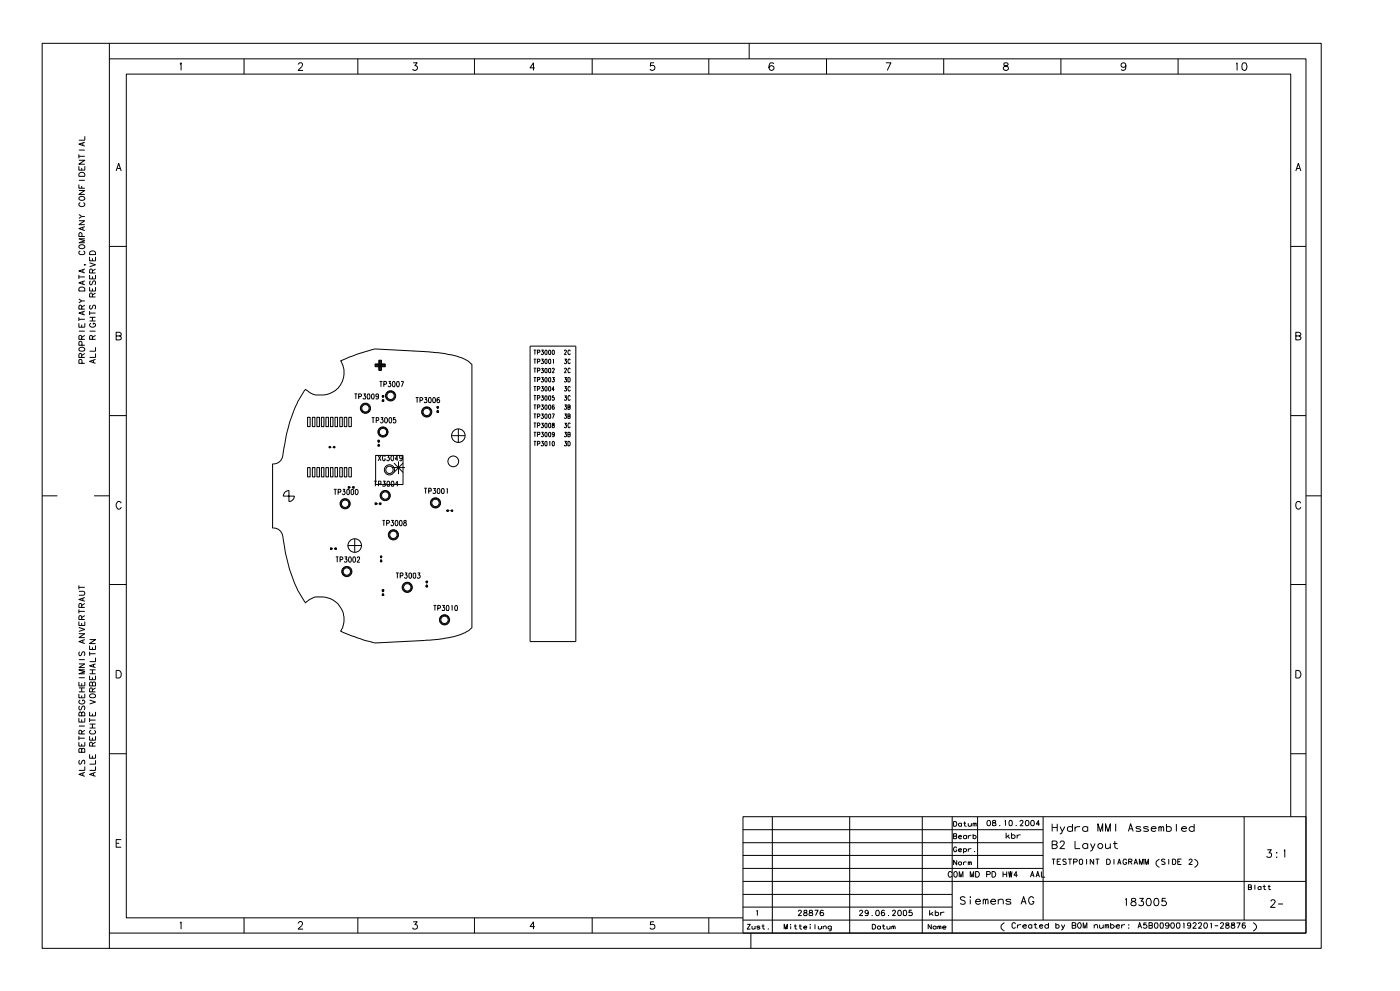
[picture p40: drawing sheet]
<svg xmlns="http://www.w3.org/2000/svg" width="420mm" height="297mm" viewBox="0 0 420 297" stroke-linecap="round" stroke-linejoin="round" font-family="sans-serif">
<g fill="none" stroke="#000" stroke-width=".3">
<path d="M12.6 13h383.6v271.3h-383.6zM32.8 17.6h358.8v262.1h-358.8zM32.8 13v4.6M54 19.2l.3-.4v2.3M73.2 17.6v4.6M89.4 19.3l.5-.5 .6 .1 .2 .3-.2 .8-1.1 1.1h1.5M107.3 17.6v4.6M123.9 18.8h1.2l-.7 .9a.75 .75 0 0 1 .6 1.1 .75 .75 0 0 1-1.3-.1M142.3 17.6v4.6M177.6 17.6v4.6M196.1 18.8h-1l-.1 1a.77 .77 0 0 1 1.2 0 .77 .77 0 0 1-.1 1.2 .77 .77 0 0 1-1.2-.3M212.5 17.6v4.6"/>
<path d="M224.6 13v4.6M232 19.2l-.2-.3a.78 .78 0 0 0-1.1 .3 1.11 1.11 0 0 0-.2 1.2 1.11 1.11 0 0 0 .9 .7 .76 .76 0 0 0 .7-.8 .76 .76 0 0 0-.8-.7 .76 .76 0 0 0-.7 .7M247.8 17.6v4.6M265.6 18.8h1.6l-1.1 2.3M283 17.6v4.6M301.1 18.9v.7l.6 .2a.64 .64 0 0 1 .7 .6 .64 .64 0 0 1-.5 .7l-.9-.2a.56 .56 0 0 1 .2-1l.9-.3 .2-.4a.86 .86 0 0 0-1.2-.3zM318.1 17.6v4.6M337.6 19.6a.72 .72 0 0 1-1 .6 .72 .72 0 0 1-.3-1.2 .72 .72 0 0 1 1.2 .2l.1 .4a1.09 1.09 0 0 1-.7 1.5l-.7-.3M353.3 17.6v4.6M370.7 19.2l.3-.4v2.3M372.7 18.9a.71 .71 0 0 1 1 .3 1.17 1.17 0 0 1-.6 1.9l-.6-.4-.1-.9zM160.4 20.3h-1.5l1.1-1.5v2.3"/>
<path d="M23.7 57.1h1.7l-1.7 1.2h1.7M23.7 55.3v1.1h1.7M23.7 49.8v1.2h1.7v-1.2M23.7 48h1.7l-1.7 1.2h1.7M23.7 46.3v1.1M23.7 54h1.7M23.7 46.8h1.7M23.7 45h1.7M23.7 59.2a.87 .87 0 0 1 1.1-.4 .87 .87 0 0 1 .5 1 .89 .89 0 0 1-1 .3 .89 .89 0 0 1-.6-.9zM23.7 52a.99 .99 0 0 1 1.7 .3v.6h-1.7zM24.5 50.3v.7M24.5 55.7v.7"/>
<path d="M24.8 42.9v.6M25.4 42.6l-1.7 .6 1.7 .6M25.4 40.8v1.2h-1.7M34.8 51.3l.8-2.3 .8 2.3M35.2 50.5h.9M388.6 51.3l.7-2.3 .8 2.3M388.8 50.5h.9M23.7 66.2h1.7l-1.7 1.1h1.7M23.7 64.3l.8 .6M23.7 73.7a.87 .87 0 0 1 1.1-.4 .87 .87 0 0 1 .5 1 .89 .89 0 0 1-1 .3 .89 .89 0 0 1-.6-.9zM24.1 75.2l-.4 .4v.5l.4 .2h.9l.3-.2 .1-.5-.4-.4M24.1 60.7a.61 .61 0 0 0-.4 .7 .61 .61 0 0 0 .6 .5h.5a.61 .61 0 0 0 .6-.5 .61 .61 0 0 0-.4-.7"/>
<path d="M24.5 64.9h.9M24.5 64.9l-.8 .6M24.6 70.9l-.1-.9-.5-.3-.3 .4v.8h1.7M24.8 68.2v.7M25.3 79.4h.5M25.4 67.9l-1.7 .6 1.7 .6M25.4 71.6h-1.7l1.7 .6-1.7 .6h1.7M26.9 77v1.2h1.7v-1.2M26.9 78.8l1.7 .6-1.7 .6M27 75.6a.95 .95 0 0 1 1.1-.3 .95 .95 0 0 1 .5 1h-1.7zM27.7 77.4v.8M32.8 73.9h5.1"/>
<path d="M387 73.9h4.6M23.7 96.9v1.2h1.7v-1.2M23.7 82.4v1.2M23.7 95.1v1.1M23.7 99.3h1.7M23.7 95.7h1.7M23.7 89.6l.8 .6M23.7 83h1.7M23.7 86.4a.99 .99 0 0 1 1.7 .2v.6h-1.7zM24.5 92.7l-.1-1.1h-.6l-.1 1.1h1.7M24.5 97.3v.8M24.5 90.2h.9"/>
<path d="M24.5 90.2l-.8 .6M24.8 80.8v.8M24.8 84.4v.8M24.8 93.5v.8M25.4 93.2l-1.7 .6 1.7 .6M25.4 84.2l-1.7 .6 1.7 .6M25.4 80.6l-1.7 .6 1.7 .6M25.4 91.5l-.9 .6M26.9 86v1.2h1.7v-1.2M26.9 82.4v1.2h1.7v-1.2M26.9 93.2v1.2M26.9 99.3h1.7"/>
<path d="M26.9 95.1h1.7M26.9 96.2h1.7M26.9 93.8h1.7M27.1 91.5l-.2 .4 .2 .8 .4-.2 .6-1h.3l.2 .4-.2 .8M27.1 84.2l-.2 .4 .2 .8 .4-.2 .6-1h.3l.2 .4-.2 .8M27.3 96.9a.61 .61 0 0 0-.4 .7 .61 .61 0 0 0 .6 .5h.5a.6 .6 0 0 0 .7-.6 .6 .6 0 0 0-.7-.6v.4M27.7 89l-.1-1-.6-.1-.1 1.1h1.7M27.7 81.8l-.1-1-.6-.1-.1 1.1h1.7M27.7 82.8v.8M27.7 86.5v.7M27.7 95.1v1.1M28.6 87.8l-.9 .6"/>
<path d="M28.6 80.6l-.9 .6M23.7 104.4a.87 .87 0 0 1 1.1-.4 .87 .87 0 0 1 .5 1 .89 .89 0 0 1-1 .3 .89 .89 0 0 1-.6-.9zM24.5 107.1l-.1-1-.6-.1-.1 1.1h1.7M24.5 101.7l-.1-1-.6-.1-.1 1.1h1.7M24.6 108.9l-.1-1-.7-.1-.1 1.1h1.7M24.6 103.5l-.1-1-.7-.1-.1 1.1h1.7M25.4 105.9l-.9 .6M25.4 100.5l-.9 .6M27.7 101.7l-.1-1-.6-.1-.1 1.1h1.7M28.1 108v.7M28.6 107.7l-1.7 .6 1.7 .6M28.6 104.1v1.2h-1.7"/>
<path d="M28.6 105.9v1.2h-1.7M28.6 100.5l-.9 .6M34.8 100.7h1l.5 .3v.7l-.5 .2h-1v-2.3h1l.5 .3v.6l-.5 .2M91.3 117l.3-.3 1.6 1.2 1.4 .5h2.5a6.8 6.8 0 0 0 6.1-6l-.1-2.1-1-2.2 5.1-2 4.2-1.3 1-.2 14.4 .8a38.3 38.3 0 0 1 12.7 2.3l2 1.5v79a15.8 15.8 0 0 1-8.7 3.3l-5.4 .5-15 .7-3.5-.9-6.8-2.6 .9-1.9 .2-2.4a6.8 6.8 0 0 0-6.1-6h-2.5l-1.6 .7-1.4 1.1-.3-.4-2-3.4-2.4-6-1.3-5-.7-4.2a3.1 3.1 0 0 0-3.2-3.4v-19.2a2.75 2.75 0 0 0 3.1-2.4 46.8 46.8 0 0 1 5.2-17.5zM106.3 118.1h.8M106.7 118.1v1.5M107.6 118.9l.6-.1 .2-.5-.8-.2v1.5M109 118.1h.6l-.4 .5 .4 .1 .1 .5-.2 .4h-.5l-.2-.3M110.3 118.1h.3l.3 .2-.1 1.3h-.5l-.2-.7zM111.4 118.3l.4-.2 .3 .2-.1 1.3h-.4l-.2-.3zM112.5 109.1h3v.8h-3zM112.5 109.5h3"/>
<path d="M112.5 109.2h3M112.5 109.8h3M113.5 118.6v.2l-.4 .2-.4-.2v-.6l.4-.1 .4 .1v1.1l-.2 .3-.6-.2M113.6 108h.8v3h-.8zM113.8 108v3M113.8 114.3h.9M114 108v3M114.2 108v3M114.2 114.3v1.6M114.6 118.6h.5l-.3 .6zM114.6 119.9l.2-.2 .3 .2v.4h-.5zM114.6 118.8h.5"/>
<path d="M114.6 118.6h.5M114.8 118.6v.6M114.8 119.7v.6M115.1 115.2l.7-.1 .1-.6-.8-.2v1.6M116.5 114.3h.6l-.3 .6a.48 .48 0 0 1 .4 .7 .48 .48 0 0 1-.8 .2v-.2M117.8 114.4a.8 .8 0 0 1 .8 .6 .8 .8 0 0 1-.5 .9h-.3l-.2-.6zM119.1 114.4a.8 .8 0 0 1 .8 .6 .8 .8 0 0 1-.5 .9h-.3l-.2-.6zM120.3 114.3h.7l-.6 1.6M124.7 119.2h.8M125.1 119.2v1.5M127.3 119.2h.7l-.4 .5 .4 .2v.4l-.1 .4h-.6l-.1-.3M128.6 119.2h.4l.2 .2-.1 1.3h-.5l-.1-.7z"/>
<path d="M129.9 119.2h.3l.3 .2-.1 1.3h-.5l-.2-.7zM131.8 119.3l-.5-.1-.3 .6 .1 .7 .6 .2a.48 .48 0 0 0 .1-.6 .48 .48 0 0 0-.5-.3l-.3 .4M158.9 103.7h13.8v88.6h-13.8zM160 104.9h.8M160 107.6h.8M160 110.3h.8M160 113.1h.8M160 115.9h.8M160 118.6h.8M160.4 104.9v1.4M160.4 107.6v1.4M160.4 110.3v1.4"/>
<path d="M160.4 113.1v1.4M160.4 115.9v1.3M160.4 118.6v1.4M161.1 105.6l.7-.1v-.5l-.7-.1v1.4M161.1 108.4h.6l.2-.5-.2-.3h-.6v1.4M161.1 111.1h.6l.2-.2-.2-.6h-.6v1.4M161.1 113.8l.7-.1v-.5l-.7-.1v1.4M161.1 116.6h.6l.2-.5-.2-.2h-.6v1.3M161.1 119.3h.6l.2-.2-.2-.5h-.6v1.4M162.3 104.9h.6l-.3 .5 .3 .1 .1 .4-.3 .4-.5-.3M162.3 107.6h.6l-.3 .5a.41 .41 0 0 1 .4 .7 .41 .41 0 0 1-.8-.1M162.3 110.4h.6l-.3 .5 .3 .1 .1 .4-.2 .3-.6-.2"/>
<path d="M162.3 113.1h.6l-.3 .6h.3l.1 .4-.3 .4-.5-.3M162.3 115.9h.6l-.3 .5a.41 .41 0 0 1 .4 .6 .41 .41 0 0 1-.8 0M162.3 118.6h.6l-.3 .6a.39 .39 0 0 1 .3 .5 .39 .39 0 0 1-.7 0M163.5 105l.3-.1 .2 .3v.8l-.2 .3-.3-.1-.1-.5zM163.5 107.7l.3-.1 .2 .3v.8l-.2 .3-.3-.1-.1-.5zM163.5 110.4l.5 .2-.1 1.1-.5-.2zM163.5 113.2l.3-.1 .2 .3v.8l-.2 .3-.3-.1-.1-.5zM163.5 115.9h.3l.2 .2v.9l-.2 .2-.3-.1-.1-.5zM163.5 118.6h.4l.1 .3-.1 1a.69 .69 0 0 1-.7-.5 .69 .69 0 0 1 .3-.8zM164.6 105l.3-.1 .2 .3v.8l-.2 .3-.3-.1-.1-.5zM164.6 107.7l.3-.1 .2 .3v.8l-.2 .3-.3-.1-.1-.5zM164.6 110.4l.5 .2-.1 1.1-.5-.2z"/>
<path d="M164.6 113.2l.3-.1 .2 .3v.8l-.2 .3-.3-.1-.1-.5zM164.6 115.9h.3l.2 .2v.9l-.2 .2-.3-.1-.1-.5zM164.6 118.6h.4v1.3a.69 .69 0 0 1-.7-.5 .69 .69 0 0 1 .3-.8zM165.6 110.7a.3 .3 0 0 1 .4-.3 .3 .3 0 0 1 .1 .5l-.5 .8h.6M165.6 113.1h.6l-.3 .6h.3v.6l-.4 .2-.2-.3M165.7 105l.3-.1 .2 .3v.8l-.2 .3-.3-.1-.1-.5zM165.8 107.9l.2-.3v1.4M166.1 118.6h-.5v.6h.6v.5l-.2 .3-.4-.3M166.2 116.8h-.6l.4-.9v1.3M169.3 105.3v-.3a.37 .37 0 0 1 .5 .1 .37 .37 0 0 1-.1 .5l-.5 .7h.7M169.3 107.6h.6l-.4 .5 .4 .2v.5l-.5 .2-.2-.3M169.3 110.7l.1-.4 .5 .3-.7 1.1h.7"/>
<path d="M169.3 113.1h.6l-.4 .6h.4v.6l-.5 .2-.2-.3M169.3 115.9h.6l-.4 .5 .4 .1v.5l-.5 .2-.2-.2M169.3 118.6h.6l-.4 .6h.4v.5l-.3 .3-.4-.3M170.3 113.1l.5 .1 .2 .3v.7l-.4 .3h-.3zM171 105.3l-.2-.4a.7 .7 0 0 0-.5 .7 .7 .7 0 0 0 .5 .7l.2-.4M171 108l-.2-.4a.7 .7 0 0 0-.5 .7 .7 .7 0 0 0 .5 .7l.2-.3M171 110.7l-.2-.4a.84 .84 0 0 0-.3 1.4h.4l.1-.3M171 116.2l-.2-.3a.7 .7 0 0 0-.5 .6 .7 .7 0 0 0 .5 .7l.2-.3M171 118.9l-.2-.3a.75 .75 0 0 0-.5 .7 .75 .75 0 0 0 .5 .7l.2-.3M388.6 100.7h.9l.6 .4a.61 .61 0 0 1-.6 .8h-.9v-2.3h.9l.4 .3 .2 .4-.6 .4M32.8 124.6h5.1M92.2 125.1h.8v2.8h-.8z"/>
<path d="M93.7 125.1h.7v2.8h-.7zM95 125.1h.8v2.8h-.8zM96.4 125.1h.7v2.8h-.7zM97.7 125.1h.8v2.8h-.8zM98.7 133.8l.6 .3-.6 .1zM98.7 134.1h.6M98.8 133.8v.4M98.9 133.8v.4M99.1 125.1h.8v2.8h-.8zM99.9 134.1h.5M100.1 133.8h.3v.4l-.5-.1zM100.2 133.8v.4"/>
<path d="M100.3 133.8v.4M100.4 125.1h.8v2.8h-.8zM101.9 125.1h.7v2.8h-.7zM103.2 125.1h.8v2.8h-.8zM104.6 125.1h.8v2.8h-.8zM111.4 125.2h.9M111.9 125.2v1.6M112.6 136.5h8.2v8.7h-8.2zM112.8 126l.7-.1 .1-.6-.8-.1v1.6M113.3 133.4l.3-.3 .2 .6h-.5zM113.3 131.9h.5l-.2 .7zM113.3 132.3h.5"/>
<path d="M113.3 133.5h.5M113.3 133.6h.5M113.3 132.1h.5M113.4 136.5l.8 1.6M113.6 131.9v.7M113.6 133.1v.6M114.2 125.2h.6l-.3 .6a.5 .5 0 0 1 .4 .7 .5 .5 0 0 1-.8 .1v-.2M114.2 136.5l-.8 1.6M114.6 120.2h.5M114.6 120.1h.5M115.3 125.4l.4-.2a.79 .79 0 0 1 .5 .8 .79 .79 0 0 1-.7 .7zM115.5 136.9l-.2-.4a.83 .83 0 0 0-.7 .8 .83 .83 0 0 0 .7 .8l.2-.4-.2-.2"/>
<path d="M116.1 136.5h.6l-.3 .6a.48 .48 0 0 1 .4 .7 .48 .48 0 0 1-.8 .2l-.1-.2M116.8 125.3l.2-.1a.88 .88 0 0 1 .5 .8 .88 .88 0 0 1-.5 .8l-.4-.7zM117.5 136.6a.8 .8 0 0 1 .7 .7 .8 .8 0 0 1-.5 .8l-.2-.1-.3-.6zM118.1 138.8l2.7 2.8M118.6 125.2h-.6v.6a.46 .46 0 0 1 .6 .1 .46 .46 0 0 1-.1 .7 .46 .46 0 0 1-.6-.2M119.3 137.6h-.7l.5-1.1v1.6M119.5 138.3v3.8M120.7 137l-.4 .5-.5-.2v-.5l.4-.3a.78 .78 0 0 1 .5 .9 .78 .78 0 0 1-.8 .6l-.1-.1M120.8 138.8l-2.7 2.8M125.9 120l.7-.1 .2-.5-.9-.2v1.5M131 121.9h.5l-.2 .6zM131 123.3h.5"/>
<path d="M131 123.5h.5M131 121.9h.5M131 122.1h.5M131.3 123l.2 .6h-.5zM131.3 121.9v.6M131.3 123v.6M135.3 130.6h4.2M137.4 128.6v4M160 121.4h.8M160 124.1h.8M160 126.8h.8M160 129.6h.8"/>
<path d="M160 132.3h.8M160.4 121.4v1.3M160.4 124.1v1.3M160.4 126.8v1.4M160.4 129.6v1.3M160.4 132.3v1.3M161.1 122h.6l.1-.6h-.7v1.3M161.1 124.8h.6l.2-.5-.2-.2h-.6v1.3M161.1 127.5h.7l.1-.4-.2-.3h-.6v1.4M161.1 130.2h.6l.1-.5-.7-.1v1.3M161.1 133l.7-.1 .1-.4-.2-.2h-.6v1.3M162.3 121.4h.6l-.3 .5 .4 .4-.3 .4-.5-.2"/>
<path d="M162.3 124.1h.6l-.3 .5a.41 .41 0 0 1 .4 .6 .41 .41 0 0 1-.8 0M162.3 126.9h.6l-.3 .5a.39 .39 0 0 1 .3 .6 .39 .39 0 0 1-.7 0M162.3 129.6h.6l-.3 .5a.41 .41 0 0 1 .4 .6 .41 .41 0 0 1-.8 0M162.3 132.3h.6l-.3 .5 .3 .2 .1 .3-.2 .3h-.5l-.1-.2M163.5 121.4h.3l.2 .2v.9l-.2 .2-.3-.1-.1-.5zM163.5 124.1h.3l.2 .2v.9l-.2 .2-.3-.1-.1-.5zM163.5 126.9h.4l.1 .2v.9l-.2 .2-.3-.1-.1-.5zM163.5 129.7l.3-.1 .2 .2v.9l-.2 .2-.3-.1-.1-.5zM163.5 132.4l.3-.1 .2 .2-.1 1.1h-.4l-.1-.6zM164.6 121.4h.3l.2 .2v.9l-.2 .2-.3-.1-.1-.5zM164.6 124.1h.3l.2 .2v.9l-.2 .2-.3-.1-.1-.5zM164.6 126.9h.4l.1 .2v.9l-.2 .2-.3-.1-.1-.5z"/>
<path d="M164.6 129.7l.3-.1 .2 .2v.9l-.2 .2-.3-.1-.1-.5zM164.7 132.5l.2-.2v1.3M165.6 124.1h.6l-.5 1.3M165.6 126.9v.4l.6 .3-.1 .5h-.5a.59 .59 0 0 1 .5-.8v-.4zM165.7 132.4l.3-.1 .2 .2-.1 1.1h-.4l-.1-.2zM166.2 121.5l-.1-.1a.6 .6 0 0 0-.6 .6 .6 .6 0 0 0 .6 .6l.1-.6-.3-.1-.3 .3M166.2 130v.2l-.3 .2-.3-.2v-.5l.3-.1 .3 .1v1l-.3 .2-.3-.1M169.3 121.4h.6l-.4 .5 .4 .1v.5l-.5 .2-.2-.2M169.3 124.1h.6l-.4 .5 .4 .1v.6l-.5 .1-.2-.2M169.3 126.9h.6l-.4 .5 .4 .1v.5l-.3 .2-.4-.2M169.3 129.6h.6l-.4 .5 .4 .1v.6l-.5 .1-.2-.2M169.3 132.3h.6l-.4 .5 .4 .2v.5l-.6 .1-.1-.2"/>
<path d="M170.3 122h.6l.1 .5-.7 .2v-1.3h.7v.5l-.3 .1M170.3 124.7l.7 .1v.5l-.3 .1h-.4v-1.3l.7 .1v.4l-.3 .1M170.3 130.2h.6l.1 .6-.7 .1v-1.3l.7 .1v.4l-.3 .1M170.3 132.3h.3l.4 .3-.2 1h-.5zM171 127.1l-.1-.2a.64 .64 0 0 0-.7 .3 .64 .64 0 0 0 .2 .8l.4 .2 .2-.3M387 124.6h4.6M12.6 148.6h4.6M28.2 148.6h4.6M36.4 150.8a.79 .79 0 0 0-1-.5 .79 .79 0 0 0-.6 .9v.6l.4 .7a.72 .72 0 0 0 1.2-.5M85.5 147.5l1.1-.5v1.7h1.7l-.1 .6-.5 .7-1.1 .3v-1.6h-1.7zM92.2 140.2h.8v2.7h-.8zM93.7 140.2h.7v2.7h-.7z"/>
<path d="M95 140.2h.8v2.7h-.8zM96.4 140.2h.7v2.7h-.7zM97.7 140.2h.8v2.7h-.8zM99.1 140.2h.8v2.7h-.8zM100.1 146.7h.9M100.4 140.2h.8v2.7h-.8zM100.5 146.7v1.6M101.4 147.5l.7-.1v-.6l-.7-.1v1.6M101.9 140.2h.7v2.7h-.7zM102.8 146.7h.6l-.3 .6a.47 .47 0 0 1 .4 .6 .47 .47 0 0 1-.8 .2l-.1-.2M103.2 140.2h.8v2.7h-.8zM104 146.9l.3-.2 .5 .2v1l-.4 .4-.4-.4z"/>
<path d="M104.4 145.8l.6 .3-.6 .2zM104.4 146.1h.6M104.6 140.2h.8v2.7h-.8zM104.6 145.8v.5M104.7 145.8v.5M105.3 146.9l.3-.2 .4 .2v1l-.3 .4-.4-.4zM105.6 146.1l.6-.3v.5zM105.6 146.1h.6M105.9 145.8v.5M106 145.8v.5M106.5 146.9l.4-.2a.79 .79 0 0 1 .5 .8 .79 .79 0 0 1-.7 .7zM112.2 144.2h.8"/>
<path d="M112.5 150.7l.6 .3-.6 .2zM112.5 151h.6M112.6 144.2v1.5M112.6 150.7v.5M112.8 150.7v.5M113.5 145.1l.7-.2v-.6l-.7-.1v1.5M113.7 151l.5-.3v.5zM113.7 151h.5M114 150.7v.5M114.2 150.7v.5M114.7 156h.7M114.8 144.2h.7l-.3 .6 .3 .2 .1 .3-.3 .4h-.5v-.2"/>
<path d="M115.1 156v1.6M115.9 156.8l.7-.1 .2-.5-.9-.2v1.6M116.2 144.3l.2-.1 .4 .3-.1 1.2h-.5l-.2-.6zM117.3 156h.7l-.4 .6a.47 .47 0 0 1 .4 .6 .47 .47 0 0 1-.7 .2l-.1-.1M117.5 144.3l.3-.1 .3 .3-.1 1.2h-.5l-.2-.6zM117.5 140.2h3.9M118.6 156.1l.2-.1a.88 .88 0 0 1 .5 .8 .88 .88 0 0 1-.5 .8l-.3-.7zM119.4 145.2h-.8l.6-1v1.5M119.9 156.1l.2-.1a.88 .88 0 0 1 .5 .8 .88 .88 0 0 1-.5 .8l-.4-.7zM121.2 156.1v.4a.63 .63 0 0 1 .6 .4 .63 .63 0 0 1-.2 .7 .52 .52 0 0 1-.6-.5 .52 .52 0 0 1 .6-.5l.2-.5zM127.2 146.3h.8M127.6 146.3v1.6"/>
<path d="M128.6 147.2h.6l.1-.7-.7-.2v1.6M129.9 146.4h.7l-.4 .6a.5 .5 0 0 1 .4 .7 .5 .5 0 0 1-.8 .2v-.2M131.3 146.5l.1-.1a.82 .82 0 0 1 .5 .8 .82 .82 0 0 1-.5 .7l-.3-.6zM132.5 146.5l.2-.1a.82 .82 0 0 1 .5 .8 .82 .82 0 0 1-.5 .7l-.3-.6zM134 152.9l.6 .1-.6 .3zM134 146.7l.1-.3v1.5M134 153h.6M134.1 152.9v.4M134.3 152.9v.4M135.2 153l.5-.1v.4zM135.2 153h.5M135.5 152.9v.4"/>
<path d="M135.7 152.9v.4M390.1 150.8a.79 .79 0 0 0-.9-.5 .79 .79 0 0 0-.6 .9v.6a.77 .77 0 0 0 .6 .8 .77 .77 0 0 0 .9-.6M391.6 148.6h4.6M23.7 177.2h1.2l.5 .5-.2 .6-1.5 .1M23.7 175.5v1.1M23.7 176.1h1.7M24.8 179.3v.7M25.4 179.1l-1.7 .6 1.7 .5M32.8 175.2h5.1M99.1 164.2l.6 .3-.6 .2zM99.1 164.5h.6M99.2 164.2v.5"/>
<path d="M99.3 164.2v.5M100.3 164.5l.6-.3v.5zM100.3 164.5h.6M100.6 164.2v.5M100.7 166.9h.8M100.7 164.2v.5M101.1 166.9v1.6M102 167.8l.6-.1 .1-.6-.7-.2v1.6M103.3 166.9h.7l-.3 .7a.45 .45 0 0 1 .3 .7 .45 .45 0 0 1-.8 0M104.3 163.5h4.1M104.7 167l.1-.1a.88 .88 0 0 1 .6 .8 .88 .88 0 0 1-.6 .8l-.3-.7zM105.9 167l.2-.1a.88 .88 0 0 1 .5 .8 .88 .88 0 0 1-.5 .8l-.3-.7z"/>
<path d="M106.4 161.4v4.2M107.1 167.3l.3-.4 .4 .2v.4l-.8 1h.9M114.1 166.7h.4l-.3 .5zM114.1 166.9h.4M114.1 166.7h.4M114.1 168.3h.4M114.1 168.1h.4M114.2 167.8l.3 .6h-.4zM114.2 166.7v.5M114.2 167.8v.6M114.6 176.7h.5l-.3 .7zM114.6 178.2l.2-.3 .3 .6h-.5z"/>
<path d="M114.6 177h.5M114.6 176.9h.5M114.6 178.4h.5M114.6 178.3h.5M114.8 176.7v.7M114.8 177.9v.6M118.7 171.7h.9M119.2 171.7v1.6M120 172.6l.8-.1v-.7l-.8-.1v1.6M121.4 171.7h.6l-.3 .6a.47 .47 0 0 1 .4 .7 .47 .47 0 0 1-.7 .2l-.1-.2M122.8 171.8l.2-.1 .4 .3v1l-.4 .3-.4-.3zM124.1 171.8l.2-.1 .4 .3v1l-.4 .3-.4-.3z"/>
<path d="M125.3 171.7h.6l-.3 .6a.5 .5 0 0 1 .4 .7 .5 .5 0 0 1-.8 .2v-.2M127.7 174.2h.5l-.2 .6zM127.7 175.5l.3-.2 .2 .7h-.5zM127.7 174.4h.5M127.7 174.3h.5M127.7 175.8h.5M127.7 175.6h.5M128 174.2v.6M128 175.3v.7M387 175.2h4.6M23.7 186.3v1.2h1.7v-1.2M23.7 182.7v1.1"/>
<path d="M23.7 199h1.7l-1.7 1.1h1.7M23.7 197.7h1.7M23.7 189.9h1.7l-1.7 1.2h1.7M23.7 188.1l1.7 .6-1.7 .6M23.7 183.2h1.7M23.9 195.4l-.2 .4 .2 .7 .4-.1 .6-1h.3l.2 .4-.2 .7M24.5 185.7l-.1-1-.6-.1-.1 1.1h1.7M24.5 182.1l-.1-1.1h-.6l-.1 1.1h1.7M24.5 186.7v.8M24.8 192v.6M25.4 191.7l-1.7 .6 1.7 .6M25.4 184.5l-.9 .6"/>
<path d="M25.4 180.9l-.9 .6M26.9 193.5v1.2h1.7v-1.2M26.9 191.7h1.7l-1.7 1.2h1.7M26.9 195.4v1.1M26.9 195.9h1.7M27.7 194v.7M28.1 199.2v.7M28.6 199l-1.7 .6 1.7 .5M28.6 197.1v1.2h-1.7M130 181.5h.8M130.4 181.5v1.5M131.3 182.3l.6-.1 .2-.5-.8-.2v1.5"/>
<path d="M132.6 181.5h.7l-.3 .6 .3 .1 .1 .4-.2 .4h-.6l-.1-.3M134 181.6l.3-.1 .3 .2-.1 1.3h-.5l-.2-.7zM135.4 181.7l.2-.2v1.5M136.4 181.7l.4-.2 .3 .2-.1 1.3h-.4l-.2-.3zM23.7 215.3v1.1h1.7v-1.1M23.7 208v1.2h1.7v-1.2M23.7 204.4v1.2h1.7v-1.2M23.7 217.6h1.7M23.7 206.2h1.7M23.7 207.4h1.7M23.7 203.1h1.7M23.9 211.6l-.2 .4 .2 .8 .4-.2 .6-1h.3l.2 .4-.2 .8"/>
<path d="M24.1 209.8a.61 .61 0 0 0-.4 .7 .61 .61 0 0 0 .6 .5h.5a.6 .6 0 0 0 .6-.6 .6 .6 0 0 0-.6-.6v.4M24.5 220l-.1-.9-.6-.1-.1 1h1.7M24.5 213.8l-.5-.4-.3 .4v.8h1.7v-.8l-.3-.4-.6 .4v.8M24.5 204.8v.8M24.5 206.2v1.2M24.5 208.5v.7M24.5 215.7v.7M25.4 200.8h-1.7l1.7 .6-1.7 .6h1.7M25.4 218.9l-.9 .6M26.9 213.4v1.2h1.7v-1.2M26.9 202.6v1.1h1.7v-1.1M26.9 217h1.7"/>
<path d="M26.9 218.2h1.7M26.9 215.3v1.1M26.9 215.8h1.7M26.9 209.8l1.7 .6-1.7 .6M26.9 200.8h1.7M26.9 202h1.7M27 208.3a.87 .87 0 0 1 1-.4 .87 .87 0 0 1 .6 1 .89 .89 0 0 1-1.1 .3 .89 .89 0 0 1-.5-.9zM27.3 218.9l-.4 .3 .1 .5 .3 .3h.9l.4-.3v-.5l-.4-.3M27.7 207.4l-.1-1-.6-.1-.1 1.1h1.7M27.7 204.8l-.2-.3h-.5l-.1 1.1h1.7v-.8l-.3-.4-.5 .2-.1 1M27.7 200.8v1.2M27.7 203.1v.6"/>
<path d="M27.7 213.9v.7M27.7 217v1.2M28.6 206.2l-.9 .6M34.8 200.9h.8a1.23 1.23 0 0 1 .8 1.2 1.23 1.23 0 0 1-.8 1.1h-.8zM388.6 200.9a1.27 1.27 0 0 1 1.4 .7 1.27 1.27 0 0 1-.3 1.5l-1.1 .1zM23.7 222.4v1.2h1.7v-1.2M23.7 220.7v1.2M23.7 221.3h1.7M23.9 227.9l-.2 .4 .2 .8 .4-.2 .6-1h.3l.2 .4-.2 .8M24.5 224.7l-.3-.4-.4 .1-.1 1.1h1.7v-.8l-.3-.4-.5 .2-.1 1M24.5 223v.6M24.8 231.8v.7"/>
<path d="M25.4 231.5l-1.7 .6 1.7 .6M25.4 229.7v1.2h-1.7M26.9 226.1v1.2h1.7v-1.2M26.9 220.7v1.2h1.7v-1.2M27.7 223.6l-.1-1-.6-.1-.1 1.1h1.7M27.7 221.1v.8M27.7 226.5v.8M28.1 231.8v.7M28.6 231.5l-1.7 .6 1.7 .6M28.6 229.7v1.2h-1.7M28.6 227.9v1.2h-1.7M28.6 222.4l-.9 .6"/>
<path d="M32.8 225.9h5.1M387 225.9h4.6M34.8 252.8h1M36.4 251.7h-1.6v2.2h1.6M222.8 244.8h168.8v34.9h-168.8zM222.8 256.4h90M222.8 252.6h90M222.8 248.7h90M231.6 244.8v34.9M254.8 244.8v34.9M276.5 244.8v34.9M285.5 244.8v34.9"/>
<path d="M285.9 246.2h.6a.8 .8 0 0 1 .4 .8 .8 .8 0 0 1-.4 .7h-.6zM285.9 250.6l.9 .1v.6l-.3 .1h-.6v-1.5l.9 .1v.6h-.3M286.9 254.2a.47 .47 0 0 0-.6-.4 .47 .47 0 0 0-.4 .6v.4a.47 .47 0 0 0 .5 .5 .47 .47 0 0 0 .5-.5h-.4M286.9 257.8v1.5l-1-1.5v1.5M287.4 250.8l.9-.1a.5 .5 0 0 0-.7-.2 .5 .5 0 0 0 0 .8 .5 .5 0 0 0 .7-.2M287.4 254.8h.9a.47 .47 0 0 0-.6-.4 .47 .47 0 0 0-.3 .6 .47 .47 0 0 0 .7 .3l.2-.2M287.5 258.5l.6-.2 .2 .7a.49 .49 0 0 1-.7 .2 .49 .49 0 0 1-.1-.7zM288.3 246.9l-.7-.2a.49 .49 0 0 0-.1 .8 .49 .49 0 0 0 .8-.1M288.3 246.7v1M288.9 254.5a.51 .51 0 0 1 .8-.1 .51 .51 0 0 1 0 .8 .51 .51 0 0 1-.8-.1M288.9 246.7h.8M288.9 254.4v1.4"/>
<path d="M288.9 258.3v1M289.2 246.2v1.2l.6 .3M289.8 250.6l-.3-.2-.6 .2 .2 .7 .4 .1 .3-.3M289.8 258.3h-.6l-.3 .4M289.8 250.4v1M290.4 246.7v.9l.5 .1 .4-.3M290.4 258.6v-.3h.4v.3M290.4 250.4v1M290.4 254.4v.9M290.4 258.3v1M290.8 259.3l.1-1h.3l.1 1M291.3 250.4l-.6 .1-.3 .3"/>
<path d="M291.3 254.4l-.9 .1v.3M291.3 246.7v1M291.8 247l.1-.3h.3l.1 .3M291.8 250.6a.5 .5 0 0 1 .7-.1 .5 .5 0 0 1 0 .8 .5 .5 0 0 1-.7-.2M291.8 246.7v1M291.8 250v1.4M292.3 255.2h.1M292.3 247.7l.1-1h.3v1M293.1 244.8v15.5M296.2 246a.73 .73 0 0 1 .9 .7 .73 .73 0 0 1-.9 .7l-.3-.6zM297.7 246v.5l.9 .3v.6h-1v-.6l1-.5-.3-.4zM299.7 247.4h.1"/>
<path d="M301.3 246.2l.2-.3v1.6M301.7 249.6v1.7M302.1 250.6l.7 .7M302.6 250.2l-.9 .8M302.7 246a.79 .79 0 0 1 .9 .5 .79 .79 0 0 1-.5 1l-.5-.2zM303.3 250.5a.6 .6 0 0 1 .9-.2 .6 .6 0 0 1 0 .9 .6 .6 0 0 1-.9-.1M303.3 249.6v1.7M304.7 247.4h.1M305 250.2v1.1M305.8 246.3l.4-.4 .5 .2-.1 .6-.8 .8h1.1M306 250.2l-1 .4M307.7 246a.73 .73 0 0 1 .9 .7 .73 .73 0 0 1-.9 .7l-.2-.6z"/>
<path d="M309.3 246a.73 .73 0 0 1 .9 .7 .73 .73 0 0 1-.9 .7l-.2-.6zM311.8 247h-1l.6-1.1v1.6M312.8 244.8v31M315.4 257.5h1M315.5 253.2h.9a.61 .61 0 0 1 .6 .7l-.6 .5h-.9v-2.3l1.3 .1 .2 .5-.2 .4-.4 .1M315.5 248h1.5M315.5 246.9v2.3M315.9 257.5v1.6M317 246.9v2.3M317 258.3h.7M317.9 252.6l.4-.5 .7 .1 .1 .3-.2 .8-1.1 1.1h1.5M317.9 247.8l.6 1.4"/>
<path d="M318.1 257.5h-1.1v1.6h1.1M319.3 247.8l-.9 1.9-.6 .3M319.7 257.8l-.3-.3-.6 .1v.5l.7 .2 .2 .6-.3 .2-.7-.2M320.3 257.5h1.1M320.8 257.5v1.6M321.6 248a.82 .82 0 0 0-1.2-.1 .82 .82 0 0 0 0 1.2l.7 .1 .5-.3M321.6 247v2.2M321.9 258.3h1v-.6l-1-.2v1.6M322.4 247.8v1.4M322.4 252.1v2.3h1.5M323.7 257.8l.3-.3 .6 .3v1a.53 .53 0 0 1-.6 .3 .53 .53 0 0 1-.4-.6zM323.9 247.8a1.41 1.41 0 0 0-1.5 .6"/>
<path d="M325.8 257.5v1.6M326.2 248a.82 .82 0 0 0-1.3-.1 .82 .82 0 0 0 .1 1.2l.7 .1 .5-.3M326.2 253.2a.83 .83 0 0 0-1.3-.2 .83 .83 0 0 0 0 1.2 .83 .83 0 0 0 1.3-.2M326.2 247.8v1.4M326.2 252.8v1.6M327 252.8l.7 1.6M327.9 257.5v1.6l-1-1.6v1.6M328.4 252.8l-.9 2-.6 .3M328.5 257.5h1.1M329 257.5v1.6M329.2 249.2v-2.3l.8 2.3 .7-2.3v2.3M331.5 249.2v-2.3l.8 2.3 .6-2.3v2.3"/>
<path d="M331.5 252.8l.1 1.4a.96 .96 0 0 0 1.3-.3M331.8 257.5a.86 .86 0 0 1 1.1 .4 .86 .86 0 0 1-.3 1.1l-.8 .1zM332.9 252.8v1.6M333.8 252.8h1.3M334 257.5v1.6M334.3 252.1v1.8l.9 .5M334.5 246.9v2.3M335.1 259.1l.5-1.6 .6 1.6M335.3 258.6h.7M337.8 257.9a.56 .56 0 0 0-.6-.4 .56 .56 0 0 0-.5 .6v.4a.55 .55 0 0 0 .6 .6 .55 .55 0 0 0 .5-.6h-.4M338.4 249.2l.6-2.3 .8 2.3M338.4 258.3l.9-.1 .1-.5-1-.2v1.6"/>
<path d="M338.6 248.4h.9M338.9 258.3l.6 .8M340 259.1l.6-1.6 .6 1.6M340.2 258.6h.7M341.7 259.1v-1.6l.6 1.6 .5-1.6v1.6M342.1 248l-.5-.2h-.9v.5l1 .1 .4 .5-.5 .3-1-.3M343.4 259.1v-1.6l.5 1.6 .5-1.6v1.6M344.4 248l-.5-.2h-.9v.5l.9 .1 .5 .5-.5 .3-1-.3M345.2 248.4h1.5a.78 .78 0 0 0-1.1-.6 .78 .78 0 0 0-.4 1.1 .78 .78 0 0 0 1.2 .2l.3-.2M347.5 248.2l.3-.4h.2l.2 .4M347.5 247.8v1.4M347.7 257.5a1.25 1.25 0 0 0-1.1 1.2 1.25 1.25 0 0 0 1.1 1.3"/>
<path d="M348.2 249.2v-1l.3-.4h.4v1.4M349.4 257.8l-.5-.3-.6 .3 1.1 .9v.2l-.5 .2-.6-.2M349.8 248a.79 .79 0 0 1 1.2-.1 .79 .79 0 0 1-.1 1.2l-.7 .1-.4-.3M349.8 247v2.2M350.5 257.5v1.6M351.6 257.5a.85 .85 0 0 1 1 .6 .85 .85 0 0 1-.5 1h-.5zM352.7 247v2.2M353.2 258.3h.7M354.3 248.4h1.5a.78 .78 0 0 0-1.1-.6 .78 .78 0 0 0-.3 1.1 .78 .78 0 0 0 1.1 .2l.3-.2M354.3 257.5h-1.1v1.6h1.1M356.6 257.9a.44 .44 0 0 1 .5-.4 .44 .44 0 0 1 .3 .6l-.9 1h1.1M358.1 248a.84 .84 0 0 0-1.3-.1 .84 .84 0 0 0 0 1.2 .84 .84 0 0 0 1.3-.2"/>
<path d="M358.1 247v2.2M358.2 257.5a1.25 1.25 0 0 1 1 1.2 1.25 1.25 0 0 1-1 1.3M373.1 244.8v31M380 254.7h1.2l-.7 .9a.72 .72 0 0 1 .8 .7 .72 .72 0 0 1-.6 .8 .72 .72 0 0 1-.9-.5M382.8 255.5v.2zM382.8 256.8v.2zM385 255.1l.3-.4v2.3M387 244.8v-222.6h-349.1v252.9h184.9M32.8 279.7v4.6M54 276.7l.3-.4v2.2M73.2 275.1v4.6M89.4 276.8l.3-.4a.67 .67 0 0 1 1 .1 .67 .67 0 0 1-.2 1l-1.1 1h1.5"/>
<path d="M107.3 275.1v4.6M123.9 276.3h1.2l-.7 .8a.74 .74 0 0 1 .8 .7 .74 .74 0 0 1-.6 .8 .74 .74 0 0 1-.9-.5M142.3 275.1v4.6M160.4 277.7h-1.5l1.1-1.4v2.2M177.6 275.1v4.6M196.1 276.3h-1l-.1 .9a.78 .78 0 0 1 1.2 0 .78 .78 0 0 1-.1 1.1 .78 .78 0 0 1-1.2-.2M212.5 275.1v4.6M222.8 275.8h168.7M222.8 264.2h168.8M222.8 271.9h62.7M222.8 268.1h62.7M222.8 260.3h90"/>
<path d="M224.1 277.1h.9l-.9 1.4h.9M225.2 279.7v4.6M225.5 277.6l.1 .8 .4 .1 .4-.3M226.4 277.6v.9M226.9 273.2l.2-.4v1.6M227.9 277.7h-.9v.2l.8 .2 .1 .2-.4 .2-.6-.2M228.4 277.6h.8M228.8 277.1v1.1l.6 .3M230.3 278.4h.1M235.1 278.5v-1.4l.6 1.4 .4-1.4v1.4M237 277.1h.1M237.1 277.7v.8"/>
<path d="M238.1 277.6h.8M238.4 277.1v1.1l.6 .3M239.4 273.2l.3-.4h.4l.2 .4-1 1.2h1.1M239.6 277.6h.8M239.9 277.1v1.1l.6 .3M241 278h.9a.48 .48 0 0 0-.6-.4 .48 .48 0 0 0-.3 .7 .48 .48 0 0 0 .8 .1l.1-.1M241.2 272.9v.5l.6 .2 .1 .8h-.7l-.2-.2 .2-.6 .7-.2v-.5zM242.8 272.9v.5l.6 .2 .3 .3-.2 .5h-.7l-.2-.2 .3-.6 .7-.4-.1-.3zM242.9 277.1h.1M242.9 277.7v.8M244.3 272.8h1l-.8 1.6M244.4 277.1v1.4"/>
<path d="M245.4 277.6l.1 .8 .4 .1 .4-.3M246.3 277.6v.9M246.8 277.8l.5-.2 .4 .1 .1 .8M246.8 277.6v.9M246.9 273.1l-.1-.2a.84 .84 0 0 0-1 .5 .84 .84 0 0 0 .4 1h.5a.53 .53 0 0 0 0-.8 .53 .53 0 0 0-.8 .3M249.3 277.7a.53 .53 0 0 0-.7-.2 .53 .53 0 0 0-.3 .7 .53 .53 0 0 0 .6 .3l.4-.2M249.3 277.6l-.1 1.2-.7 .1M257.8 273.2a.44 .44 0 0 1 .5-.4 .44 .44 0 0 1 .3 .6l-.9 1h1.1M260.4 273.4a.51 .51 0 0 1-.7 .4 .51 .51 0 0 1-.2-.8 .51 .51 0 0 1 .8 .1l.1 .7-.3 .6-.7-.1M261.5 274.3h.1M261.6 277.1h.5a.75 .75 0 0 1 .5 .7 .75 .75 0 0 1-.5 .7h-.5zM262.8 272.9a.83 .83 0 0 1 1 .5 .83 .83 0 0 1-.4 1h-.6l-.1-.2-.1-.6z"/>
<path d="M264 277.7a.51 .51 0 0 0-.7-.1 .51 .51 0 0 0 0 .8 .51 .51 0 0 0 .7-.1M264 277.6v.9M264.5 277.6h.9M264.9 277.1v1.1l.6 .3M265.2 273.1l-.1-.2a.83 .83 0 0 0-.9 .5 .83 .83 0 0 0 .3 1h.5a.5 .5 0 0 0 0-.8 .5 .5 0 0 0-.7 .3M266 277.6l.1 .8 .4 .1 .4-.3M266.4 274.3h.1M266.9 277.6v.9M267.4 277.8l.3-.2 .2 .2M267.4 277.6v.9M267.7 273.2l.2-.4 .5 .1-.1 .8-.7 .7h1M267.9 278.5l.2-.9 .3 .2v.7"/>
<path d="M269.4 272.9a.83 .83 0 0 1 1 .5 .83 .83 0 0 1-.4 1h-.6l-.1-.2-.1-.6zM271 272.9a.83 .83 0 0 1 1 .5 .83 .83 0 0 1-.4 1h-.6l-.1-.2zM273.4 272.8h-.7l-.1 .8a.57 .57 0 0 1 .8 0 .57 .57 0 0 1-.1 .8h-.6l-.2-.2M278.8 272.8v1.6M279.2 273.8l.7 .6M279.3 277.1v1.4l-1-1.4v1.4M279.8 273.4l-1 .8M280.4 273.6a.57 .57 0 0 1 .9 0 .57 .57 0 0 1-.1 .8l-.8-.1M280.4 272.8v1.6M280.7 277.7a.51 .51 0 0 0-.8-.1 .51 .51 0 0 0 0 .8 .51 .51 0 0 0 .8-.1M280.7 277.6v.9M281.2 277.8l.3-.2 .2 .2"/>
<path d="M281.2 277.6v.9M281.7 278.5l.2-.9 .2 .1v.8M282.1 273.4v1M282.6 278h1.1a.51 .51 0 0 0-.7-.5 .51 .51 0 0 0-.3 .8 .51 .51 0 0 0 .8 .1l.2-.1M283.2 273.4l-1 .2-.1 .2M285.4 261.6a.56 .56 0 0 0-.6-.4 .56 .56 0 0 0-.5 .6v.4a.56 .56 0 0 0 .5 .7 .56 .56 0 0 0 .6-.4M286.4 261.2a.86 .86 0 0 1 .7 .9 .86 .86 0 0 1-.7 .8l-.4-.4v-.9zM287.6 262.9v-1.7l.5 1.7 .6-1.7v1.7M289.4 269.1a.8 .8 0 0 0-.8-.4 .8 .8 0 0 0-.6 .6l.4 .5 .8 .2 .2 .7a.89 .89 0 0 1-1.4 0M290.9 268.8v.2zM290.9 262.9v-1.7l.6 1.7 .5-1.7v1.7M290.9 269.6v1.4"/>
<path d="M292.6 261.2h.5a.93 .93 0 0 1 .6 .9 .93 .93 0 0 1-.6 .8h-.5zM292.6 270.2h1.4a.78 .78 0 0 0-1.1-.6 .78 .78 0 0 0-.3 1.2 .78 .78 0 0 0 1.1 .2l.3-.3M294.8 269.9l.3-.4h.2l.2 .4M294.8 269.5v1.5M295.5 271v-1.1l.4-.4 .3 .1 .1 1.4M295.9 262.1h.9l.1-.7-1-.2v1.7M297 270.2h1.6a.78 .78 0 0 0-1.1-.6 .78 .78 0 0 0-.4 1.2 .78 .78 0 0 0 1.2 .2l.3-.3M297.5 261.2h.6a.93 .93 0 0 1 .5 .9 .93 .93 0 0 1-.5 .8h-.6zM299.3 269.9a1.11 1.11 0 0 1 1.4-.3l.1 1.4M299.3 269.5v1.5M300.8 262.1h1.1M300.8 261.2v1.7"/>
<path d="M301.2 276.5a1.3 1.3 0 0 0-1 1.3 1.3 1.3 0 0 0 1 1.3M301.9 261.2v1.7M302.5 261.2l.2 1.7 .3-1.7 .2 1.7 .3-1.7M303.1 269.9l-.6-.4-.7 .1-.2 .3 .4 .3 1 .2 .1 .2-.1 .4h-.8l-.6-.3M304.5 277l-.3-.5h-.4l-.3 .5v.8l.3 .4h.5l.2-.4M305.1 277.1v1.1M305.2 262.3h-1.1l.6-1.1v1.7M306.2 277.1l-.7 .1-.4 .4M306.2 271l.7-2.2 .8 2.2M306.4 270.3h1.1M306.7 277.6l1.1-.1a.59 .59 0 0 0-.9-.2 .59 .59 0 0 0 0 .9 .59 .59 0 0 0 .9-.2M309 262.9l.6-1.7 .5 1.7"/>
<path d="M309.2 262.3h.7M309.4 277.4a.56 .56 0 0 0-.8-.1 .56 .56 0 0 0 0 .8 .56 .56 0 0 0 .8-.1M309.4 277.1v1.1M310 269.3a.79 .79 0 0 0-.9-.5 .79 .79 0 0 0-.6 .8v.6a.77 .77 0 0 0 .7 .9 .77 .77 0 0 0 .8-.9h-.5M310 277.1h.9M310.4 276.6l.1 1.6h.6M310.7 262.9l.5-1.7 .5 1.7M310.8 262.3h.7M311.7 277.6h1a.56 .56 0 0 0-.9-.3 .56 .56 0 0 0 0 .9 .56 .56 0 0 0 .9-.2M312.3 261.2v1.7h1.1M314.4 277.4a.6 .6 0 0 0-.9-.2 .6 .6 0 0 0 0 1 .6 .6 0 0 0 .9-.2M314.4 276.6v1.6"/>
<path d="M316.6 277.4a.56 .56 0 0 1 .8-.1 .56 .56 0 0 1 0 .8 .56 .56 0 0 1-.8-.1M316.6 276.6v1.6M318.3 277.1l.5 1.1M319.3 277.1l-.7 1.5-.4 .2M321.5 277.4l1 .1 .1 .4-.4 .3h-.7v-1.7l1 .2 .1 .4-.4 .3M323.5 276.5a.86 .86 0 0 1 .7 .9 .86 .86 0 0 1-.7 .8 1.04 1.04 0 0 1 0-1.7zM324.8 278.2v-1.7l.5 1.7 .6-1.7v1.7M328.1 277.5l.4-.4 .5 .1 .1 1M328.1 277.1v1.1M329.7 277.1l.1 1.1h.5l.5-.3M330.8 277.1v1.1M331.4 277.5l.2-.4 .3 .4"/>
<path d="M331.4 277.1v1.1M331.9 278.2v-.7l.3-.4 .2 .1v1M333 277.4a.6 .6 0 0 1 .9-.2 .6 .6 0 0 1 0 1 .6 .6 0 0 1-.9-.2M333 276.6v1.6M334.6 277.6l1.1-.1a.59 .59 0 0 0-.9-.2 .59 .59 0 0 0 0 .9 .59 .59 0 0 0 .9-.2M336.3 277.1v1.1M337.3 277.1l-.6 .1-.4 .4M337.4 269.7l.4-.4v2.2M338.4 277.1v.2zM338.4 278.1v.1zM339.4 269.4v.6l.6 .2a.72 .72 0 0 1 .6 1.1l-1.2 .1a.9 .9 0 0 1 0-1.1 .9 .9 0 0 1 1-.3l.2-.4a.86 .86 0 0 0-1.2-.2zM341.2 278.2l.5-1.7 .6 1.7"/>
<path d="M341.4 277.7h.7M341.7 269.3h1.1l-.6 .8a.75 .75 0 0 1 .6 1.1 .75 .75 0 0 1-1.2 .1l-.2-.2M343.8 276.6h-.8l-.1 .7a.58 .58 0 0 1 .9 0 .58 .58 0 0 1-.1 .9 .58 .58 0 0 1-.9-.3M344 269.4a.71 .71 0 0 1 1 .3 1.26 1.26 0 0 1-.5 1.8l-.5-.1a1.66 1.66 0 0 1 0-2zM344.5 277.4l1 .1 .1 .4-.4 .3h-.7v-1.7l1 .1v.7l-.3 .1M346.3 269.4a.71 .71 0 0 1 1 .3 1.26 1.26 0 0 1-.5 1.8l-.5-.1a1.66 1.66 0 0 1 0-2zM346.4 276.6h.6a.83 .83 0 0 1 .3 1 .83 .83 0 0 1-.9 .6l-.3-.7zM348 276.6h.7l.2 .7-.2 .9h-.7l-.2-.7zM349.5 269.3h-1l-.1 .9a.8 .8 0 0 1 1.2 .1 .8 .8 0 0 1-.2 1.2 .8 .8 0 0 1-1.1-.4M350.5 277.1a.53 .53 0 0 1-.8 .4 .53 .53 0 0 1 0-.9h.6a.84 .84 0 0 1 .3 1.1 .84 .84 0 0 1-1 .5l-.1-.2M351.3 276.6h.6a.83 .83 0 0 1 .3 1 .83 .83 0 0 1-.9 .6l-.2-.7zM353 276.6h.6a.83 .83 0 0 1 .3 1 .83 .83 0 0 1-.9 .6l-.3-.7z"/>
<path d="M354.8 276.9l.2-.3v1.6M357.1 277.1a.5 .5 0 0 1-.8 .4 .5 .5 0 0 1 0-.9h.5a.83 .83 0 0 1 .3 1 .83 .83 0 0 1-.9 .6l-.1-.2M357.7 277a.46 .46 0 0 1 .6-.5 .46 .46 0 0 1 .3 .7l-.9 1h1.1M359.4 277l.3-.5 .5 .2-.1 .8-.7 .7h1M361.2 276.6h.6a.83 .83 0 0 1 .3 1 .83 .83 0 0 1-.9 .6l-.2-.7zM363 276.9l.2-.3v1.6M364.3 277.5h1M366 277a.46 .46 0 0 1 .5-.5 .46 .46 0 0 1 .3 .7l-.9 1h1.1M367.7 276.6v.5l.9 .6-.4 .5-.6-.1v-.6l.7-.3 .2-.4zM369.3 276.6v.5l1 .6a.57 .57 0 0 1-.5 .5 .57 .57 0 0 1-.6-.3l.1-.4 .9-.5-.1-.4zM370.8 276.6h1.1l-.8 1.6M373.4 276.8l-.7-.2-.2 .7a.66 .66 0 0 0 .6 .9 .51 .51 0 0 0 .2-.8 .51 .51 0 0 0-.8 .3"/>
<path d="M374.3 266h.8l.1 .6h-.9v-1.4l.9 .2 .1 .2-.4 .4M375.8 276.5a1.3 1.3 0 0 1 1 1.3 1.3 1.3 0 0 1-1 1.3M376.3 265.2v1.4M378.1 266a.49 .49 0 0 0-.7-.1 .49 .49 0 0 0 .1 .7l.6-.1M378.1 265.7v.9M378.7 265.7h.8M379.1 265.2l.1 1.4h.5M380.2 265.7h.7M380.5 265.2l.1 1.4h.5M381.1 270.2l.2-.4 .7-.1 .4 .7-1.5 1.6h1.6M383.2 271h1.6"/>
<circle cx="117.1" cy="118.6" r="1.52"/>
<circle cx="117.1" cy="118.6" r="1.35"/>
<circle cx="117.1" cy="118.6" r="1.1"/>
<circle cx="109.6" cy="122.4" r="1.52"/>
<circle cx="109.6" cy="122.4" r="1.35"/>
<circle cx="109.6" cy="122.4" r="1.1"/>
<circle cx="114.8" cy="129.5" r="1.52"/>
<circle cx="114.8" cy="129.5" r="1.35"/>
<circle cx="114.8" cy="129.5" r="1.1"/>
<circle cx="128" cy="123.5" r="1.52"/>
<circle cx="128" cy="123.5" r="1.35"/>
<circle cx="128" cy="123.5" r="1.1"/>
<circle cx="135.9" cy="138.3" r="1.61"/>
<circle cx="137.4" cy="130.6" r="2.03"/>
<circle cx="103.5" cy="151" r="1.52"/>
<circle cx="103.5" cy="151" r="1.35"/>
<circle cx="103.5" cy="151" r="1.1"/>
<circle cx="115.5" cy="148.5" r="1.52"/>
<circle cx="115.5" cy="148.5" r="1.35"/>
<circle cx="115.5" cy="148.5" r="1.1"/>
<circle cx="116.8" cy="140.8" r="1.52"/>
<circle cx="116.8" cy="140.8" r="1.1"/>
<circle cx="130.6" cy="150.7" r="1.52"/>
<circle cx="130.6" cy="150.7" r="1.35"/>
<circle cx="130.6" cy="150.7" r="1.1"/>
<circle cx="104" cy="171.3" r="1.52"/>
<circle cx="104" cy="171.3" r="1.35"/>
<circle cx="104" cy="171.3" r="1.1"/>
<circle cx="106.4" cy="163.5" r="2.03"/>
<circle cx="118" cy="160.3" r="1.52"/>
<circle cx="118" cy="160.3" r="1.35"/>
<circle cx="118" cy="160.3" r="1.1"/>
<circle cx="122.1" cy="176.1" r="1.52"/>
<circle cx="122.1" cy="176.1" r="1.35"/>
<circle cx="122.1" cy="176.1" r="1.1"/>
<circle cx="133.3" cy="185.8" r="1.52"/>
<circle cx="133.3" cy="185.8" r="1.35"/>
<circle cx="133.3" cy="185.8" r="1.1"/>
<circle cx="329.9" cy="253.6" r=".73"/>
</g>
</svg>
